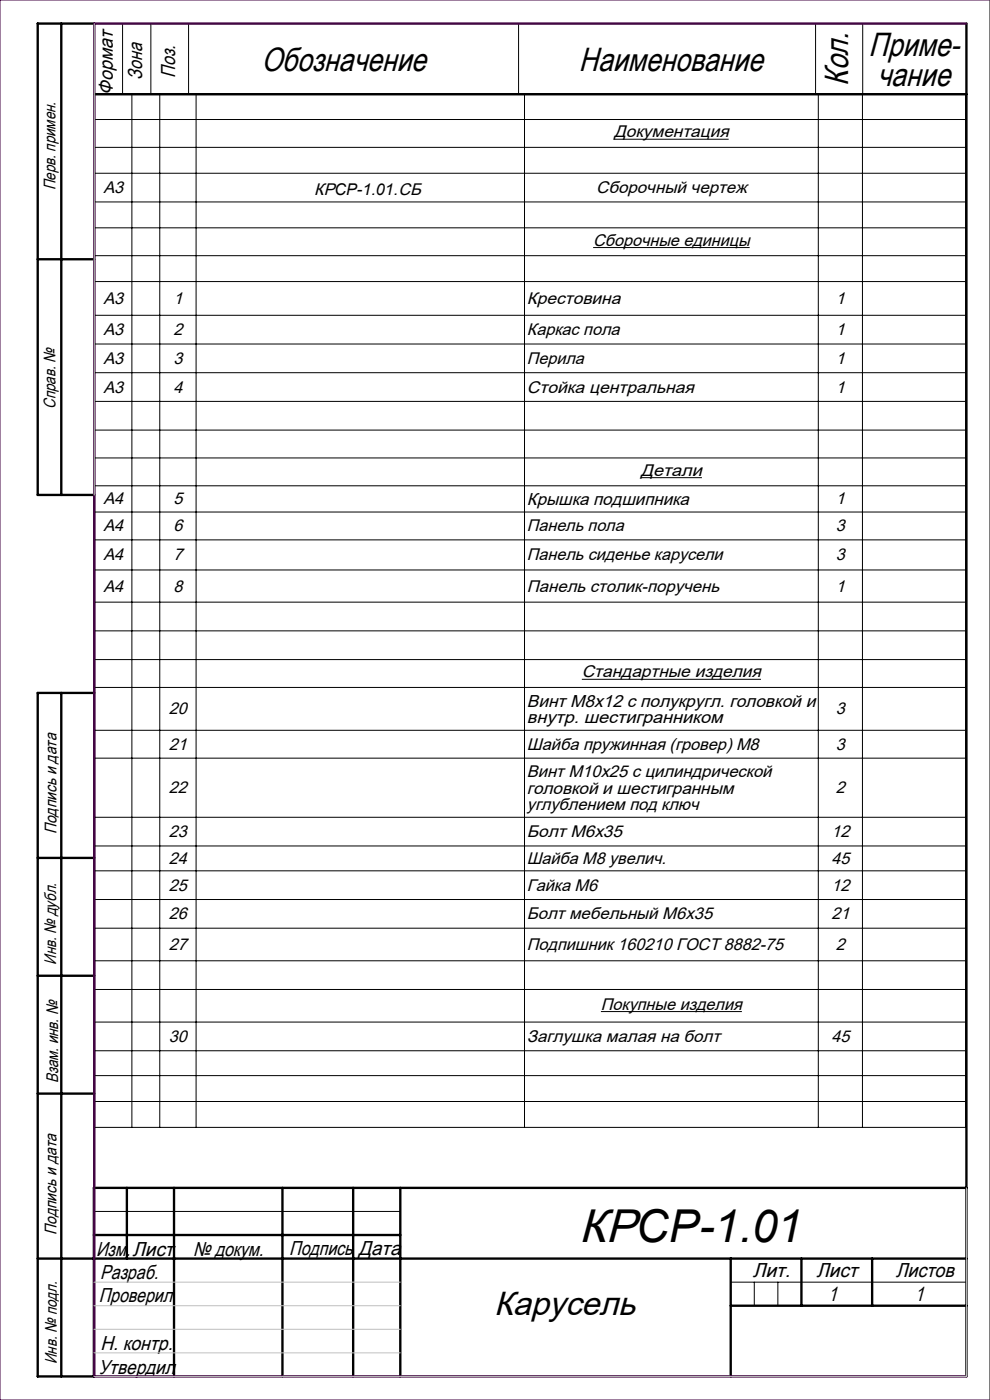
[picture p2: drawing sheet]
<svg xmlns="http://www.w3.org/2000/svg" width="210mm" height="297mm" viewBox="0 0 210 297" stroke-linecap="round" stroke-linejoin="round" font-family="sans-serif">
<defs><g id="words">
<text font-size="10" x="122.9" y="263.4">КРСР-1.01</text>
<g font-size="7.1">
<text x="184.2" y="11.8">Приме-</text>
<text x="55.4" y="15">Обозначение</text>
<text x="122.8" y="15">Наименование</text>
<text x="179.9" y="18.2" transform="rotate(-90 179.9 18.2)">Кол.</text>
<text x="186.1" y="18.2">чание</text>
<text x="104.8" y="278.9">Карусель</text>
</g>
<g font-size="4.3">
<text x="30.2" y="16.9" transform="rotate(-90 30.2 16.9)">Зона</text>
<text x="37.2" y="16.5" transform="rotate(-90 37.2 16.5)">Поз.</text>
<text x="23.9" y="20.1" transform="rotate(-90 23.9 20.1)">Формат</text>
<text x="20.4" y="266.4">Изм.</text>
<text x="28.1" y="266.5">Лист</text>
<text x="41" y="266.4">№ докум.</text>
<text x="61.4" y="266.3">Подпись</text>
<text x="76" y="266.3">Дата</text>
<text x="21.3" y="271.3">Разраб.</text>
<text x="159.7" y="270.9">Лит.</text>
<text x="173.2" y="270.9">Лист</text>
<text x="190" y="270.9">Листов</text>
<text x="194" y="276">1</text>
<text x="21" y="276.2">Проверил</text>
<text x="175.7" y="276.1">1</text>
<text x="21.3" y="286.3">Н. контр.</text>
<text x="20.9" y="291.5">Утвердил</text>
</g>
<g font-size="3.7">
<text x="111.8" y="107.1">Крышка подшипника</text>
<text x="111.8" y="149.9">Винт М8х12 с полукругл. головкой и</text>
<text x="111.8" y="153.4">внутр. шестигранником</text>
</g>
<g font-size="3.6">
<text x="130.3" y="29.2">Документация</text>
<text x="11.8" y="40.4" transform="rotate(-90 11.8 40.4)">Перв. примен.</text>
<text x="21.9" y="41">А3</text>
<text x="66.7" y="41.4">КРСР-1.01.СБ</text>
<text x="126.5" y="41">Сборочный чертеж</text>
<text x="125.8" y="52.1">Сборочные единицы</text>
<text x="21.9" y="64.5">А3</text>
<text x="36.8" y="64.5">1</text>
<text x="111.8" y="64.5">Крестовина</text>
<text x="177.3" y="64.5">1</text>
<text x="21.9" y="71.1">А3</text>
<text x="36.8" y="71.1">2</text>
<text x="111.8" y="71.1">Каркас пола</text>
<text x="177.3" y="71.1">1</text>
<text x="21.9" y="77.2">А3</text>
<text x="36.8" y="77.2">3</text>
<text x="111.8" y="77.2">Перила</text>
<text x="177.3" y="77.2">1</text>
<text x="21.9" y="83.3">А3</text>
<text x="36.8" y="83.3">4</text>
<text x="111.8" y="83.3">Стойка центральная</text>
<text x="177.3" y="83.3">1</text>
<text x="11.8" y="86.7" transform="rotate(-90 11.8 86.7)">Справ. №</text>
<text x="135.9" y="101">Детали</text>
<text x="21.9" y="107">А4</text>
<text x="36.8" y="107">5</text>
<text x="177.3" y="107">1</text>
<text x="21.9" y="112.7">А4</text>
<text x="36.8" y="112.7">6</text>
<text x="111.8" y="112.7">Панель пола</text>
<text x="177.3" y="112.7">3</text>
<text x="21.9" y="118.9">А4</text>
<text x="36.8" y="118.9">7</text>
<text x="111.8" y="118.9">Панель сиденье карусели</text>
<text x="177.3" y="118.9">3</text>
<text x="21.9" y="125.5">А4</text>
<text x="36.8" y="125.5">8</text>
<text x="111.8" y="125.5">Панель столик-поручень</text>
<text x="177.3" y="125.5">1</text>
<text x="123.4" y="143.7">Стандартные изделия</text>
<text x="35.8" y="151.6">20</text>
<text x="177.3" y="151.6">3</text>
<text x="35.8" y="159">21</text>
<text x="111.8" y="159">Шайба пружинная (гровер) М8</text>
<text x="177.3" y="159">3</text>
<text x="111.8" y="164.9">Винт М10х25 с цилиндрической</text>
<text x="35.8" y="168.3">22</text>
<text x="111.8" y="171.9">углублением под ключ</text>
<text x="111.8" y="168.4">головкой и шестигранным</text>
<text x="177.3" y="168.3">2</text>
<text x="12" y="177" transform="rotate(-90 12 177)">Подпись и дата</text>
<text x="35.8" y="177.6">23</text>
<text x="111.8" y="177.6">Болт М6х35</text>
<text x="176.4" y="177.6">12</text>
<text x="35.8" y="183.3">24</text>
<text x="111.8" y="183.3">Шайба М8 увелич.</text>
<text x="176.4" y="183.3">45</text>
<text x="35.8" y="188.9">25</text>
<text x="111.8" y="188.9">Гайка М6</text>
<text x="176.4" y="188.9">12</text>
<text x="35.8" y="195">26</text>
<text x="111.8" y="195">Болт мебельный М6х35</text>
<text x="176.4" y="195">21</text>
<text x="35.8" y="201.5">27</text>
<text x="111.8" y="201.5">Подпишник 160210 ГОСТ 8882-75</text>
<text x="177.3" y="201.5">2</text>
<text x="11.9" y="204.7" transform="rotate(-90 11.9 204.7)">Инв. № дубл.</text>
<text x="127.5" y="214.2">Покупные изделия</text>
<text x="35.8" y="221">30</text>
<text x="111.8" y="221">Заглушка малая на болт</text>
<text x="176.4" y="221">45</text>
<text x="12.3" y="229.8" transform="rotate(-90 12.3 229.8)">Взам. инв. №</text>
<text x="12" y="262" transform="rotate(-90 12 262)">Подпись и дата</text>
<text x="12.1" y="289.4" transform="rotate(-90 12.1 289.4)">Инв. № подл.</text>
</g>
</g></defs>
<g fill="none" stroke="#000" stroke-width=".21">
<path d="M20.1 19.9h184.7v219.3h-184.7zM26 5v15M28 19.9v219.3M32 5v15M33.9 19.9v219.3M40 5v15M41.6 19.9v219.3M110 5v15M111.3 19.9v219.3M173 5v15M173.6 19.9v219.3M182.9 19.9v219.3"/>
<path d="M183 5v15M210 0v297M20.1 25.4h184.7M20.1 31.3h184.7M20.1 36.8h184.7M130.3 29.5h24.3M20.1 42.8h184.7M20.1 48.3h184.7M20.1 54.2h184.7M20.1 59.7h184.7M125.8 52.5h33.2M20.1 66.9h184.7"/>
<path d="M20.1 73h184.7M20.1 79.1h184.7M20.1 85.2h184.7M20.1 91.2h184.7M20.1 97.2h184.7M20.1 103.1h184.7M20.1 108.6h184.7M20.1 114.5h184.7M135.9 101.3h13M20.1 120.9h184.7M20.1 127.7h184.7M20.1 133.8h184.7"/>
<path d="M20.1 139.9h184.7M20 147v145M20.1 145.8h184.7M20.1 154.9h184.7M123.4 144.1h38M20.1 160.8h184.7M20.1 173.4h184.7M20.1 179.5h184.7M20.1 184.7h184.7M20.1 190.8h184.7M20.1 196.9h184.7M20.1 203.8h184.7"/>
<path d="M20.1 209.9h184.7M20.1 216.8h184.7M127.5 214.6h29.9M20.1 222.9h184.7M20.1 228.2h184.7M20.1 233.7h184.7M20 257h64.9M155 272h50M160 272v5M165 272v5"/>
</g>
<g fill="none" stroke="#000" stroke-width=".5">
<path d="M13 5v100M20 5h-12v100h12M205 5v287M20 20h185M8 55h12M13 147v145M20 147h-12v145h12M8 182h12M8 207h12M8 232h12M26.9 252v15M36.9 252v40"/>
<path d="M59.9 252v40M74.9 252v40M84.9 252v40M205 252h-185.1v40M8 267h197M19.9 262h65M155 277h50M155 267v25M170 267v10M185 267v10"/>
</g>
<path d="M210 0h-210v297h210" fill="none" stroke="#400040" stroke-width=".21"/>
<path d="M205 5h-185v287h185" fill="none" stroke="#400040" stroke-width=".5"/>
<path d="M20 5v100M205 252v40h-185.1M19.9 277h65M19.9 272h65M19.9 287h65M19.9 282h65" fill="none" stroke="#c0c0c0" stroke-width=".21"/>
<use href="#words"/>
</svg>
